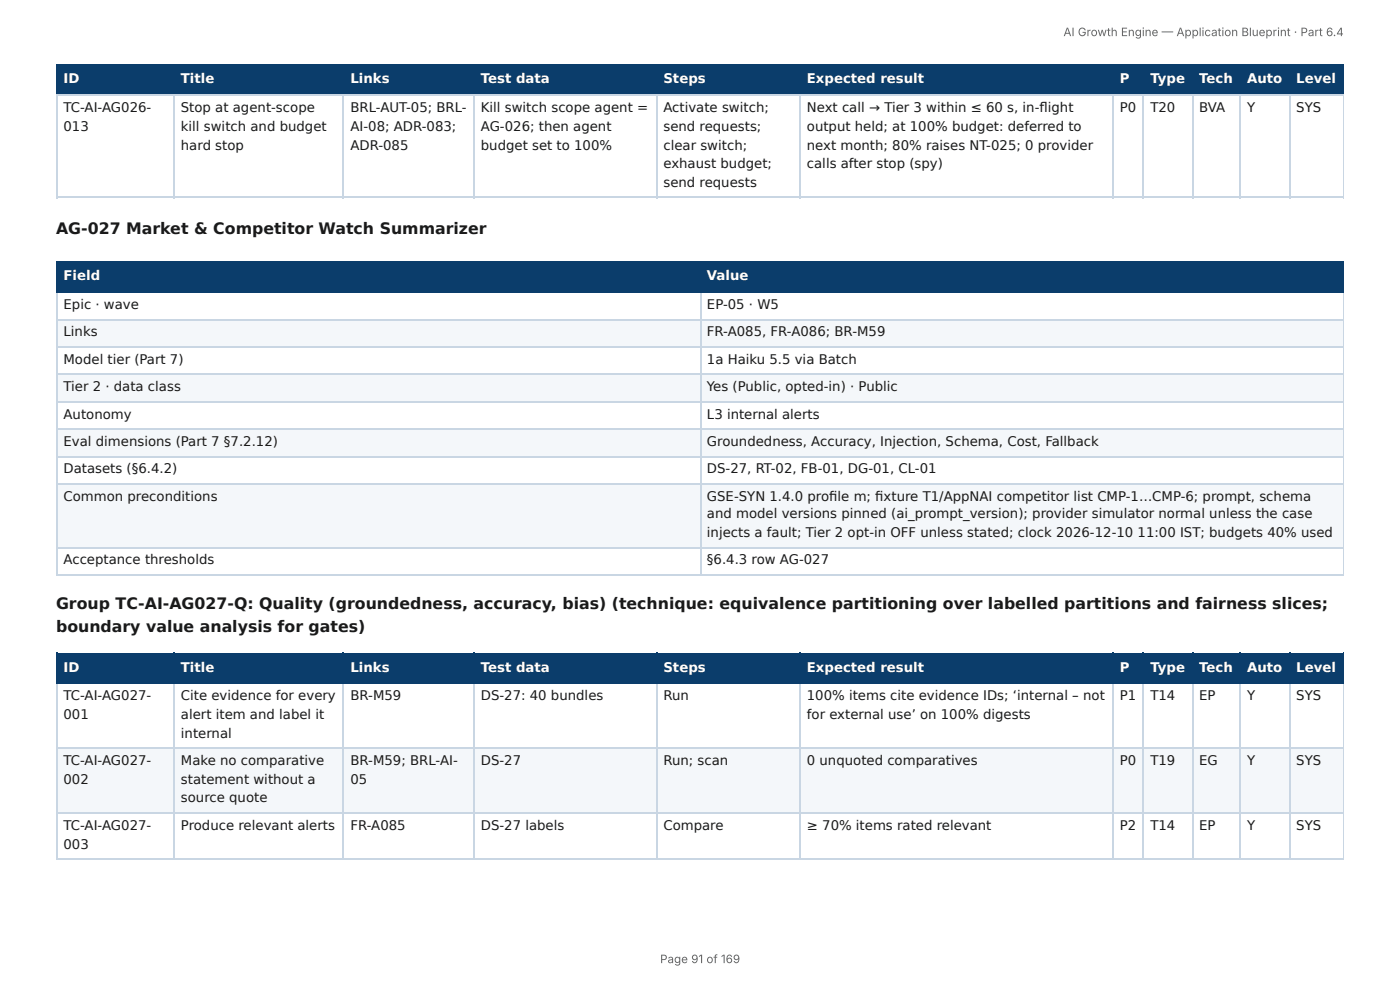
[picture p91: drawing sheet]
<svg xmlns="http://www.w3.org/2000/svg" width="297mm" height="210mm" viewBox="0 0 297 210" stroke-linecap="round" stroke-linejoin="round" font-family="sans-serif">
<defs><g id="words">
<g font-size="3.3" fill="#1a1a1a">
<text x="11.9" y="49.7">AG-027 Market &amp; Competitor Watch Summarizer</text>
<text x="11.9" y="129.4">Group TC-AI-AG027-Q: Quality (groundedness, accuracy, bias) (technique: equivalence partitioning over labelled partitions and fairness slices;</text>
<text x="11.9" y="134.1">boundary value analysis for gates)</text>
</g>
<g font-size="2.8" fill="#fff">
<text x="13.5" y="17.7">ID</text>
<text x="38.4" y="17.7">Title</text>
<text x="74.4" y="17.7">Links</text>
<text x="102.1" y="17.7">Test data</text>
<text x="140.9" y="17.7">Steps</text>
<text x="171.4" y="17.7">Expected result</text>
<text x="237.9" y="17.7">P</text>
<text x="244.3" y="17.7">Type</text>
<text x="254.7" y="17.7">Tech</text>
<text x="264.9" y="17.7">Auto</text>
<text x="275.3" y="17.7">Level</text>
<text x="13.5" y="59.5">Field</text>
<text x="150.2" y="59.5">Value</text>
<text x="13.5" y="142.6">ID</text>
<text x="38.4" y="142.6">Title</text>
<text x="74.4" y="142.6">Links</text>
<text x="102.1" y="142.6">Test data</text>
<text x="140.9" y="142.6">Steps</text>
<text x="171.4" y="142.6">Expected result</text>
<text x="237.9" y="142.6">P</text>
<text x="244.3" y="142.6">Type</text>
<text x="254.7" y="142.6">Tech</text>
<text x="264.9" y="142.6">Auto</text>
<text x="275.3" y="142.6">Level</text>
</g>
<g font-size="2.8" fill="#1a1a1a">
<text x="13.5" y="23.8">TC-AI-AG026-</text>
<text x="38.4" y="23.8">Stop at agent-scope</text>
<text x="74.4" y="23.8">BRL-AUT-05; BRL-</text>
<text x="102.1" y="23.8">Kill switch scope agent =</text>
<text x="140.9" y="23.8">Activate switch;</text>
<text x="171.4" y="23.8">Next call → Tier 3 within ≤ 60 s, in-fl ight</text>
<text x="237.9" y="23.8">P0</text>
<text x="244.3" y="23.8">T20</text>
<text x="254.7" y="23.8">BVA</text>
<text x="264.9" y="23.8">Y</text>
<text x="275.3" y="23.8">SYS</text>
<text x="13.5" y="27.8">013</text>
<text x="38.4" y="27.8">kill switch and budget</text>
<text x="74.4" y="27.8">AI-08; ADR-083;</text>
<text x="102.1" y="27.8">AG-026; then agent</text>
<text x="140.9" y="27.8">send requests;</text>
<text x="171.4" y="27.8">output held; at 100% budget: deferred to</text>
<text x="38.4" y="31.7">hard stop</text>
<text x="74.4" y="31.7">ADR-085</text>
<text x="102.1" y="31.7">budget set to 100%</text>
<text x="140.9" y="31.7">clear switch;</text>
<text x="140.9" y="35.7">exhaust budget;</text>
<text x="171.4" y="31.7">next month; 80% raises NT-025; 0 provider</text>
<text x="171.4" y="35.7">calls after stop (spy)</text>
<text x="140.9" y="39.7">send requests</text>
<text x="13.5" y="65.6">Epic · wave</text>
<text x="150.2" y="65.6">EP-05 · W5</text>
<text x="13.5" y="71.4">Links</text>
<text x="150.2" y="71.4">FR-A085, FR-A086; BR-M59</text>
<text x="13.5" y="77.3">Model tier (Part 7)</text>
<text x="150.2" y="77.3">1a Haiku 5.5 via Batch</text>
<text x="13.5" y="83.1">Tier 2 · data class</text>
<text x="150.2" y="83.1">Yes (Public, opted-in) · Public</text>
<text x="13.5" y="88.9">Autonomy</text>
<text x="150.2" y="88.9">L3 internal alerts</text>
<text x="13.5" y="94.7">Eval dimensions (Part 7 §7.2.12)</text>
<text x="150.2" y="94.7">Groundedness, Accuracy, Injection, Schema, Cost, Fallback</text>
<text x="13.5" y="100.5">Datasets (§6.4.2)</text>
<text x="150.2" y="100.5">DS-27, RT-02, FB-01, DG-01, CL-01</text>
<text x="13.5" y="106.4">Common preconditions</text>
<text x="150.2" y="106.4">GSE-SYN 1.4.0 profi le m; fi xture T1/AppNAI competitor list CMP-1…CMP-6; prompt, schema</text>
<text x="150.2" y="110.1">and model versions pinned (ai_prompt_version); provider simulator normal unless the case</text>
<text x="13.5" y="119.9">Acceptance thresholds</text>
<text x="150.2" y="114">injects a fault; Tier 2 opt-in OFF unless stated; clock 2026-12-10</text>
<text x="150.2" y="119.9">§6.4.3 row AG-027</text>
<text x="241.6" y="114">11:00 IST; budgets 40% used</text>
<text x="13.5" y="148.7">TC-AI-AG027-</text>
<text x="38.4" y="148.7">Cite evidence for every</text>
<text x="74.4" y="148.7">BR-M59</text>
<text x="102.1" y="148.7">DS-27: 40 bundles</text>
<text x="140.9" y="148.7">Run</text>
<text x="171.4" y="148.7">100% items cite evidence IDs; ‘internal – not</text>
<text x="237.9" y="148.7">P1</text>
<text x="244.3" y="148.7">T14</text>
<text x="254.7" y="148.7">EP</text>
<text x="264.9" y="148.7">Y</text>
<text x="275.3" y="148.7">SYS</text>
<text x="13.5" y="152.7">001</text>
<text x="38.4" y="152.7">alert item and label it</text>
<text x="171.4" y="152.7">for external use’ on 100% digests</text>
<text x="38.4" y="156.6">internal</text>
<text x="13.5" y="162.5">TC-AI-AG027-</text>
<text x="13.5" y="166.4">002</text>
<text x="38.4" y="162.5">Make no comparative</text>
<text x="38.4" y="166.4">statement without a</text>
<text x="74.4" y="162.5">BR-M59; BRL-AI-</text>
<text x="74.4" y="166.4">05</text>
<text x="102.1" y="162.5">DS-27</text>
<text x="140.9" y="162.5">Run; scan</text>
<text x="171.4" y="162.5">0 unquoted comparatives</text>
<text x="237.9" y="162.5">P0</text>
<text x="244.3" y="162.5">T19</text>
<text x="254.7" y="162.5">EG</text>
<text x="264.9" y="162.5">Y</text>
<text x="275.3" y="162.5">SYS</text>
<text x="38.4" y="170.4">source quote</text>
<text x="13.5" y="176.2">TC-AI-AG027-</text>
<text x="38.4" y="176.2">Produce relevant alerts</text>
<text x="74.4" y="176.2">FR-A085</text>
<text x="102.1" y="176.2">DS-27 labels</text>
<text x="140.9" y="176.2">Compare</text>
<text x="171.4" y="176.2">≥ 70% items rated relevant</text>
<text x="237.9" y="176.2">P2</text>
<text x="244.3" y="176.2">T14</text>
<text x="254.7" y="176.2">EP</text>
<text x="264.9" y="176.2">Y</text>
<text x="275.3" y="176.2">SYS</text>
<text x="13.5" y="180.2">003</text>
</g>
<g font-size="2.5" fill="#666">
<text x="225.9" y="7.7">AI Growth Engine — Application Blueprint · Part 6.4</text>
<text x="140.2" y="204.5">Page 91 of 169</text>
</g>
</g></defs>
<g fill="#0b3d6b">
<path d="M12.2 14h24.8v6.1h-24.8z"/>
<path d="M37 14h36v6.1h-36z"/>
<path d="M73 14h27.8v6.1h-27.8z"/>
<path d="M100.8 14h38.6v6.1h-38.6z"/>
<path d="M139.4 14h30.5v6.1h-30.5z"/>
<path d="M169.9 14h66.4v6.1h-66.4z"/>
<path d="M236.3 14h6.6v6.1h-6.6z"/>
<path d="M242.9 14h10.3v6.1h-10.3z"/>
<path d="M253.2 14h10.3v6.1h-10.3z"/>
<path d="M263.5 14h10.3v6.1h-10.3z"/>
<path d="M273.8 14h11.6v6.1h-11.6z"/>
</g>
<g fill="none" stroke="#0b3d6b" stroke-width=".26">
<path d="M11.9 13.9h273.5M12 13.8v6.6M36.9 13.8v6.6M72.9 13.8v6.6M100.7 13.8v6.6M139.6 13.8v6.6M170 13.8v6.6M236.4 13.8v6.6M242.8 13.8v6.6M253.3 13.8v6.6M263.4 13.8v6.6M274 13.8v6.6"/>
<path d="M11.9 20.2h273.5"/>
</g>
<path d="M285.3 13.8v6.6" fill="none" stroke="#0b3d6b" stroke-width=".21"/>
<g fill="none" stroke="#c9d6e3" stroke-width=".26">
<path d="M11.9 20.2h273.5M12 20.4v21.7M36.9 20.4v21.7M72.9 20.4v21.7M100.7 20.4v21.7M139.6 20.4v21.7M170 20.4v21.7M236.4 20.4v21.7M242.8 20.4v21.7M253.3 20.4v21.7M263.4 20.4v21.7M274 20.4v21.7"/>
<path d="M11.9 41.9h273.5"/>
</g>
<path d="M285.3 20.4v21.7" fill="none" stroke="#c9d6e3" stroke-width=".21"/>
<g fill="#0b3d6b">
<path d="M12.2 55.8h136.5v6.1h-136.5z"/>
<path d="M148.7 55.8h136.7v6.1h-136.7z"/>
</g>
<g fill="#f4f7fa">
<path d="M12.2 67.7h136.5v5.9h-136.5z"/>
<path d="M148.7 67.7h136.7v5.9h-136.7z"/>
<path d="M12.2 79.4h136.5v5.8h-136.5z"/>
<path d="M148.7 79.4h136.7v5.8h-136.7z"/>
<path d="M12.2 91h136.5v5.8h-136.5z"/>
<path d="M148.7 91h136.7v5.8h-136.7z"/>
<path d="M12.2 102.7h136.5v13.7h-136.5z"/>
<path d="M148.7 102.7h136.7v13.7h-136.7z"/>
</g>
<path d="M11.9 55.7h273.5M12 55.6v6.6M148.8 55.6v6.6M11.9 62h273.5" fill="none" stroke="#0b3d6b" stroke-width=".26"/>
<path d="M285.3 55.6v6.6" fill="none" stroke="#0b3d6b" stroke-width=".21"/>
<path d="M11.9 67.9h273.5M11.9 73.7h273.5M11.9 79.5h273.5M12 62.2v60M148.8 62.2v60M11.9 85.3h273.5M11.9 91.1h273.5M11.9 97h273.5M11.9 102.8h273.5M11.9 116.3h273.5M11.9 122.1h273.5" fill="none" stroke="#c9d6e3" stroke-width=".26"/>
<path d="M285.3 62.2v60" fill="none" stroke="#c9d6e3" stroke-width=".21"/>
<g fill="#0b3d6b">
<path d="M12.2 138.9h24.8v6.4h-24.8z"/>
<path d="M37 138.9h36v6.4h-36z"/>
<path d="M73 138.9h27.8v6.4h-27.8z"/>
<path d="M100.8 138.9h38.6v6.4h-38.6z"/>
<path d="M139.4 138.9h30.5v6.4h-30.5z"/>
<path d="M169.9 138.9h66.4v6.4h-66.4z"/>
<path d="M236.3 138.9h6.6v6.4h-6.6z"/>
<path d="M242.9 138.9h10.3v6.4h-10.3z"/>
<path d="M253.2 138.9h10.3v6.4h-10.3z"/>
<path d="M263.5 138.9h10.3v6.4h-10.3z"/>
<path d="M273.8 138.9h11.6v6.4h-11.6z"/>
</g>
<g fill="#f4f7fa">
<path d="M12.2 159h24.8v13.5h-24.8z"/>
<path d="M37 159h36v13.5h-36z"/>
<path d="M73 159h27.8v13.5h-27.8z"/>
<path d="M100.8 159h38.6v13.5h-38.6z"/>
<path d="M139.4 159h30.5v13.5h-30.5z"/>
<path d="M169.9 159h66.4v13.5h-66.4z"/>
<path d="M236.3 159h6.6v13.5h-6.6z"/>
<path d="M242.9 159h10.3v13.5h-10.3z"/>
<path d="M253.2 159h10.3v13.5h-10.3z"/>
<path d="M263.5 159h10.3v13.5h-10.3z"/>
<path d="M273.8 159h11.6v13.5h-11.6z"/>
</g>
<g fill="none" stroke="#0b3d6b" stroke-width=".26">
<path d="M11.9 138.8h273.5M12 138.6v6.7M36.9 138.6v6.7M72.9 138.6v6.7M100.7 138.6v6.7M139.6 138.6v6.7M170 138.6v6.7M236.4 138.6v6.7M242.8 138.6v6.7M253.3 138.6v6.7M263.4 138.6v6.7M274 138.6v6.7"/>
<path d="M11.9 145.1h273.5"/>
</g>
<path d="M285.3 138.6v6.7" fill="none" stroke="#0b3d6b" stroke-width=".21"/>
<g fill="none" stroke="#c9d6e3" stroke-width=".26">
<path d="M11.9 158.9h273.5M12 145.3v37.3M36.9 145.3v37.3M72.9 145.3v37.3M100.7 145.3v37.3M139.6 145.3v37.3M170 145.3v37.3M236.4 145.3v37.3M242.8 145.3v37.3M253.3 145.3v37.3M263.4 145.3v37.3M274 145.3v37.3"/>
<path d="M11.9 172.6h273.5M11.9 182.4h273.5"/>
</g>
<path d="M285.3 145.3v37.3" fill="none" stroke="#c9d6e3" stroke-width=".21"/>
<use href="#words"/>
</svg>
